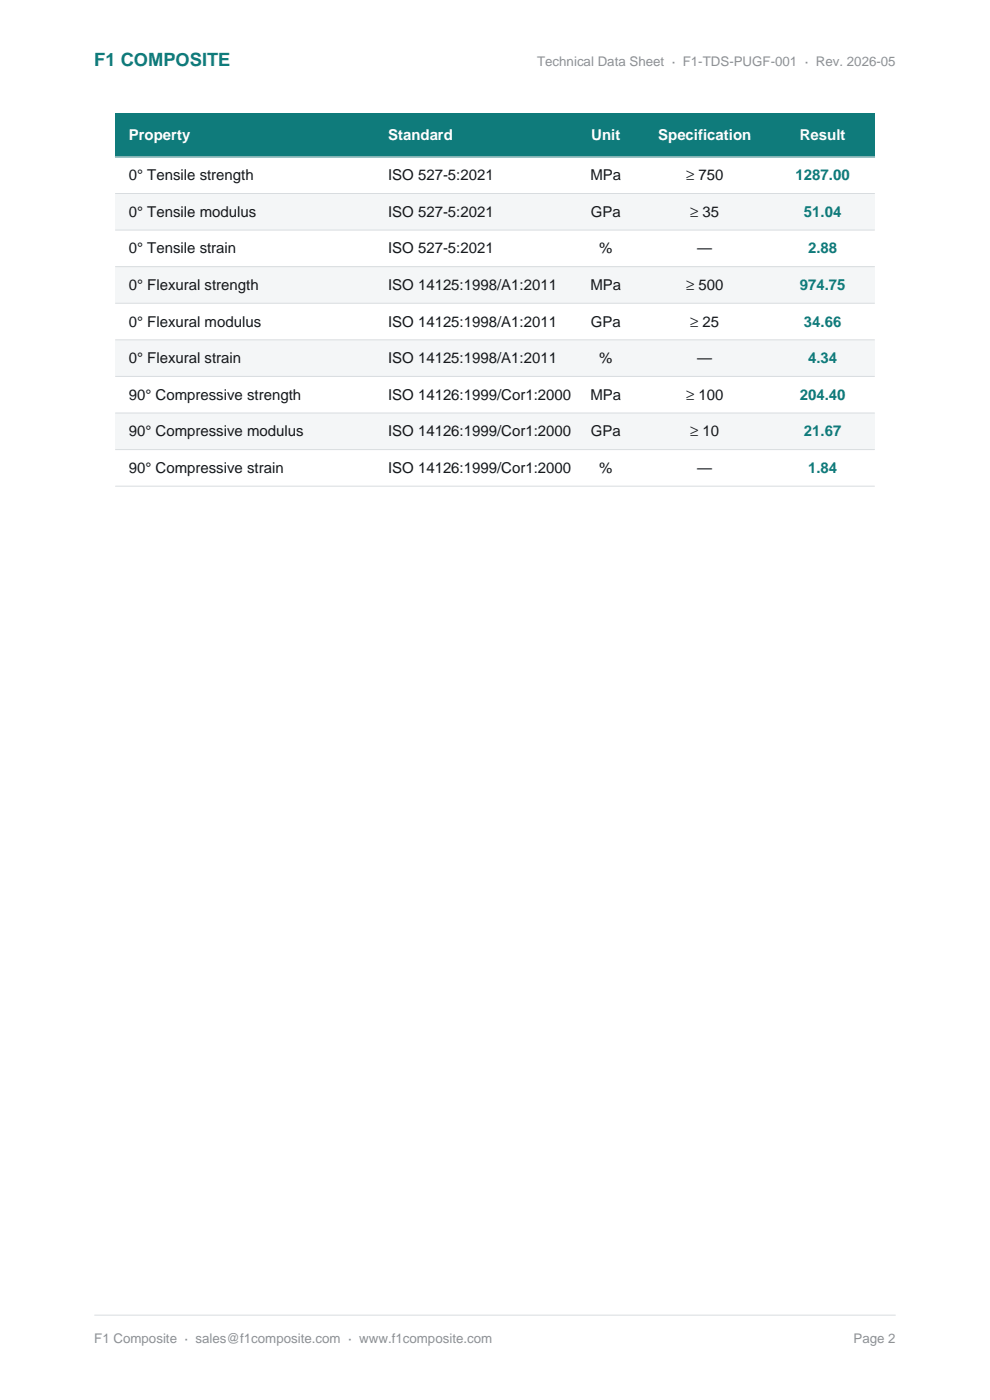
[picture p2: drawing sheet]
<svg xmlns="http://www.w3.org/2000/svg" width="210mm" height="297mm" viewBox="0 0 210 297" stroke-linecap="round" stroke-linejoin="round" font-family="sans-serif">
<defs><g id="words">
<text font-size="3.9" fill="#0f7b7b" x="20" y="14">F1 COMPOSITE</text>
<g font-size="3.2" fill="#fff">
<text x="27.3" y="29.8">Property</text>
<text x="82.3" y="29.8">Standard</text>
<text x="125.4" y="29.8">Unit</text>
<text x="139.6" y="29.8">Specification</text>
<text x="169.6" y="29.8">Result</text>
</g>
<g font-size="3.2" fill="#15181b">
<text x="27.3" y="38.2">0° Tensile strength</text>
<text x="82.3" y="38.2">ISO 527-5:2021</text>
<text x="125.2" y="38.2">MPa</text>
<text x="145.5" y="38.2">≥ 750</text>
<text x="27.3" y="46">0° Tensile modulus</text>
<text x="82.3" y="46">ISO 527-5:2021</text>
<text x="125.3" y="46">GPa</text>
<text x="146.4" y="46">≥ 35</text>
<text x="27.3" y="53.7">0° Tensile strain</text>
<text x="82.3" y="53.7">ISO 527-5:2021</text>
<text x="127.1" y="53.7">%</text>
<text x="147.9" y="53.7">—</text>
<text x="27.3" y="61.5">0° Flexural strength</text>
<text x="82.3" y="61.5">ISO 14125:1998/A1:2011</text>
<text x="125.2" y="61.5">MPa</text>
<text x="145.5" y="61.5">≥ 500</text>
<text x="27.3" y="69.3">0° Flexural modulus</text>
<text x="82.3" y="69.3">ISO 14125:1998/A1:2011</text>
<text x="125.3" y="69.3">GPa</text>
<text x="146.4" y="69.3">≥ 25</text>
<text x="27.3" y="77">0° Flexural strain</text>
<text x="82.3" y="77">ISO 14125:1998/A1:2011</text>
<text x="127.1" y="77">%</text>
<text x="147.9" y="77">—</text>
<text x="27.3" y="84.8">90° Compressive strength</text>
<text x="82.3" y="84.8">ISO 14126:1999/Cor1:2000</text>
<text x="125.2" y="84.8">MPa</text>
<text x="145.5" y="84.8">≥ 100</text>
<text x="27.3" y="92.6">90° Compressive modulus</text>
<text x="82.3" y="92.6">ISO 14126:1999/Cor1:2000</text>
<text x="125.3" y="92.6">GPa</text>
<text x="146.4" y="92.6">≥ 10</text>
<text x="27.3" y="100.3">90° Compressive strain</text>
<text x="82.3" y="100.3">ISO 14126:1999/Cor1:2000</text>
<text x="127.1" y="100.3">%</text>
<text x="147.9" y="100.3">—</text>
</g>
<g font-size="3.2" fill="#0f7b7b">
<text x="168.8" y="38.2">1287.00</text>
<text x="170.5" y="46">51.04</text>
<text x="171.4" y="53.7">2.88</text>
<text x="169.6" y="61.5">974.75</text>
<text x="170.5" y="69.3">34.66</text>
<text x="171.4" y="77">4.34</text>
<text x="169.6" y="84.8">204.40</text>
<text x="170.5" y="92.6">21.67</text>
<text x="171.4" y="100.3">1.84</text>
</g>
<g font-size="2.8" fill="#8b9098">
<text x="113.9" y="14">Technical Data Sheet · F1-TDS-PUGF-001 · Rev. 2026-05</text>
<text x="20" y="285">F1 Composite · sales@f1composite.com · www.f1composite.com</text>
<text x="181.1" y="285">Page 2</text>
</g>
</g></defs>
<path d="M20 279h170" fill="none" stroke="#d8dcdf" stroke-width=".21"/>
<path d="M24.5 24.1h161v9.2h-161z" fill-rule="evenodd" fill="#0f7b7b"/>
<path d="M24.5 33.3h161v7.7h-161z" fill-rule="evenodd" fill="#fff"/>
<path d="M24.5 41h161v7.8h-161z" fill-rule="evenodd" fill="#f4f6f7"/>
<path d="M24.5 48.8h161v7.8h-161z" fill-rule="evenodd" fill="#fff"/>
<path d="M24.5 56.6h161v7.7h-161z" fill-rule="evenodd" fill="#f4f6f7"/>
<path d="M24.5 64.3h161v7.8h-161z" fill-rule="evenodd" fill="#fff"/>
<path d="M24.5 72.1h161v7.8h-161z" fill-rule="evenodd" fill="#f4f6f7"/>
<path d="M24.5 79.9h161v7.7h-161z" fill-rule="evenodd" fill="#fff"/>
<path d="M24.5 87.6h161v7.8h-161z" fill-rule="evenodd" fill="#f4f6f7"/>
<path d="M24.5 95.4h161v7.7h-161z" fill-rule="evenodd" fill="#fff"/>
<path d="M24.5 33.3h161" fill="none" stroke="#0f7b7b" stroke-width=".28"/>
<path d="M24.5 33.3h161M24.5 41h161M24.5 48.8h161M24.5 56.6h161M24.5 64.3h161M24.5 72.1h161M24.5 79.9h161M24.5 87.6h161M24.5 95.4h161M24.5 103.1h161" fill="none" stroke="#d8dcdf" stroke-width=".21"/>
<use href="#words"/>
</svg>
